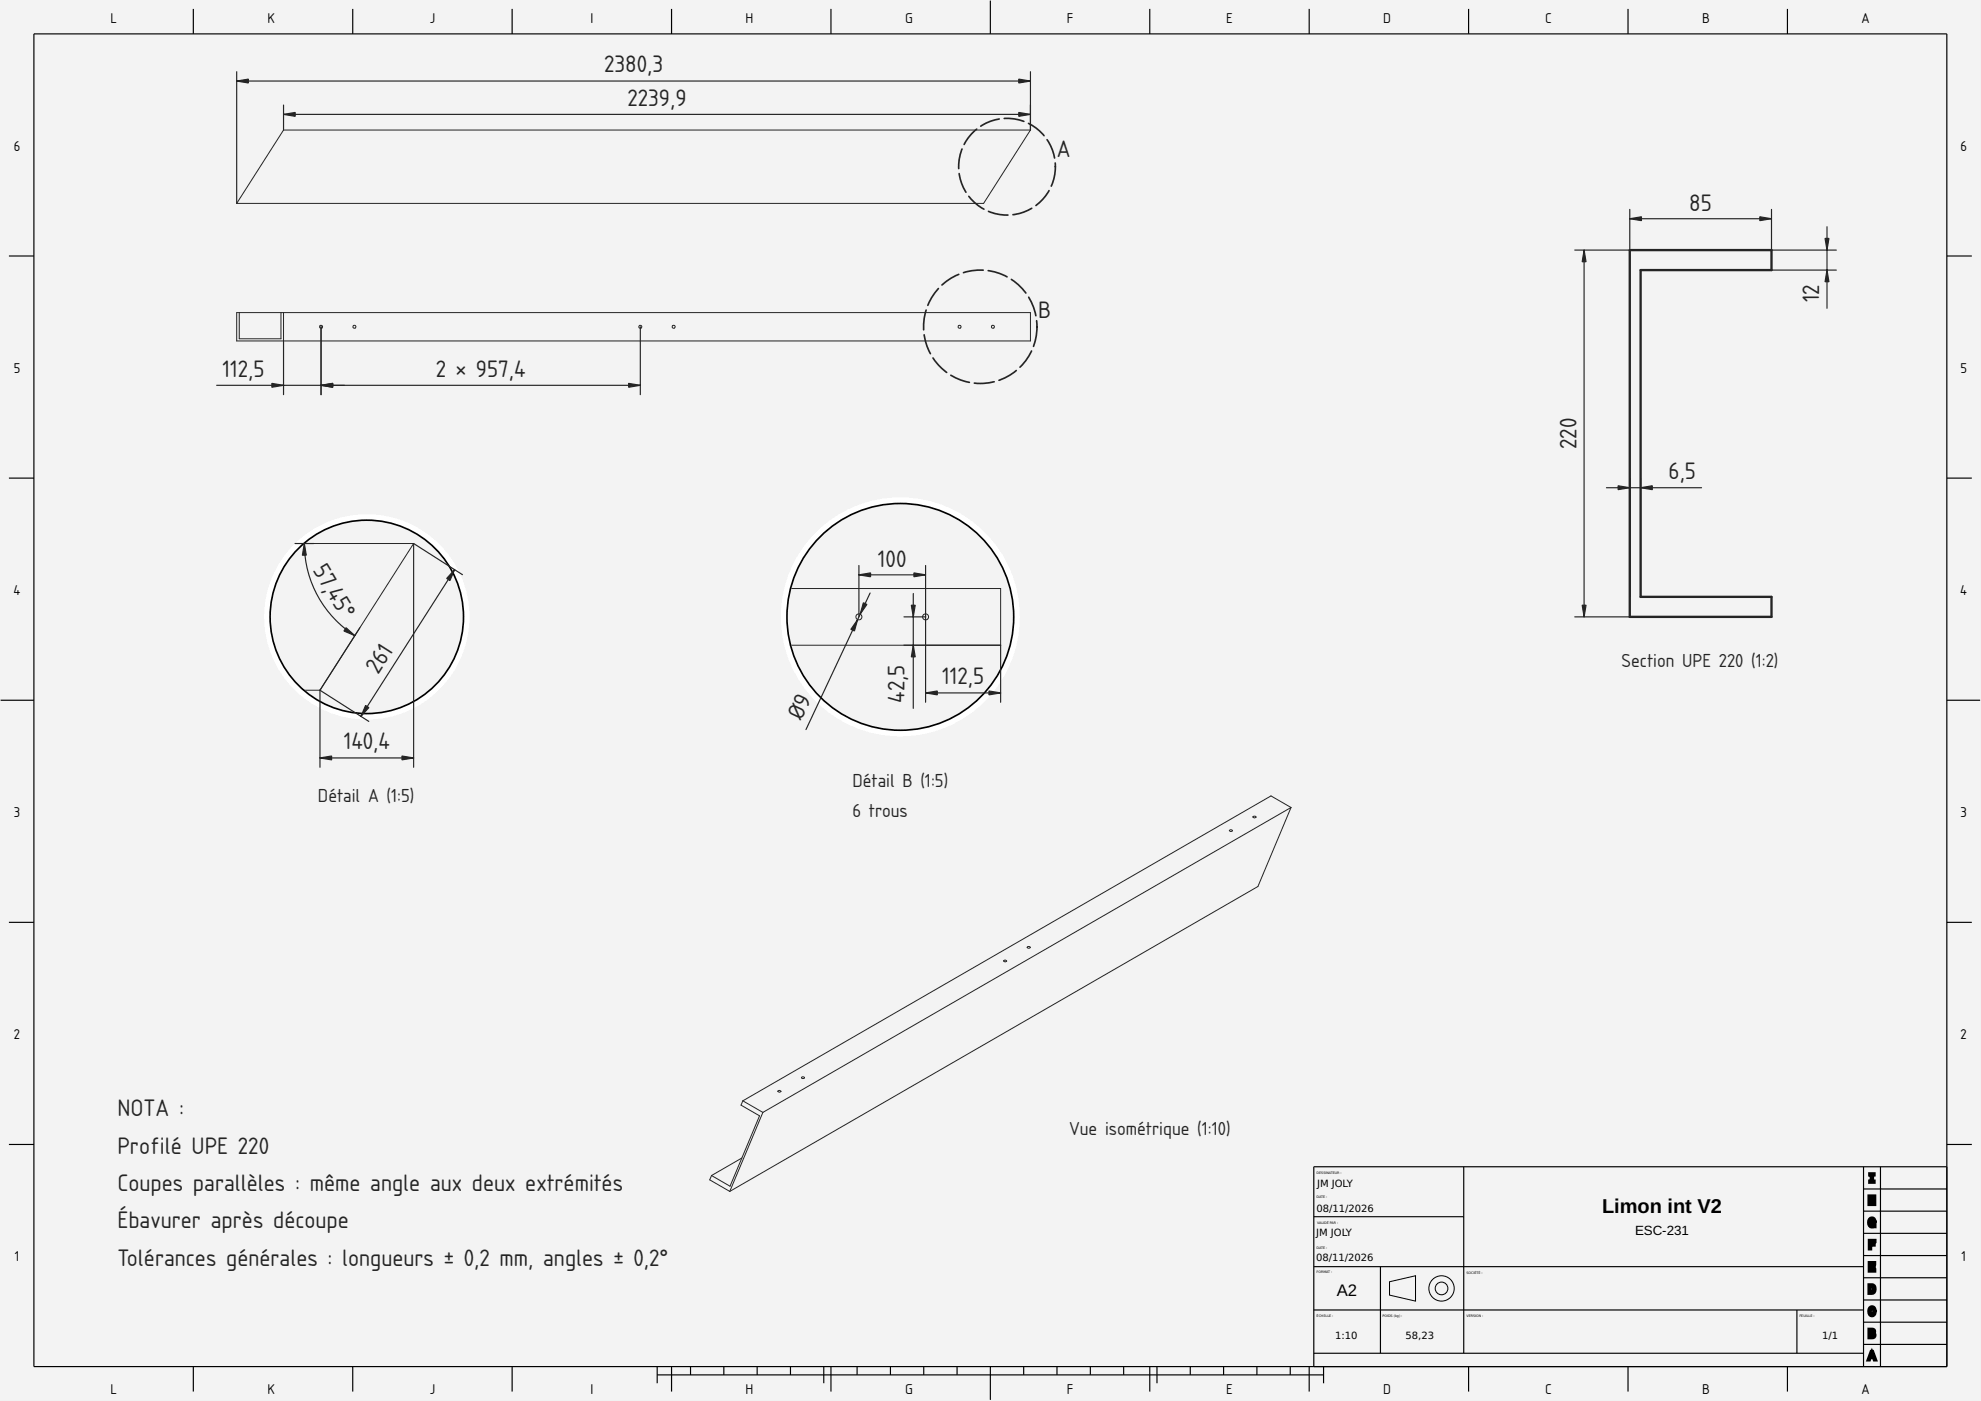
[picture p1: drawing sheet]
<svg xmlns="http://www.w3.org/2000/svg" width="594mm" height="420mm" viewBox="0 0 594 420" stroke-linecap="round" stroke-linejoin="round" font-family="sans-serif">
<defs><g id="words">
<g font-size="6.7" fill="#212529">
<text x="181.1" y="21.7">2380,3</text>
<text x="188.1" y="31.7">2239,9</text>
<text x="316.9" y="47.2">A</text>
<text x="506.6" y="63.3">85</text>
<text x="311.4" y="95.2">B</text>
<text x="545.6" y="90.7" transform="rotate(-90 545.6 90.7)">12</text>
<text x="66.7" y="112.9">112,5</text>
<text x="130.7" y="112.9">2 × 957,4</text>
<text x="472.7" y="134.7" transform="rotate(-90 472.7 134.7)">220</text>
<text x="500.4" y="143.6">6,5</text>
<text x="93.7" y="171" transform="rotate(59 93.7 171)">57,45°</text>
<text x="263.3" y="170.1">100</text>
<text x="113.4" y="202.4" transform="rotate(-57 113.4 202.4)">261</text>
<text x="282.5" y="205.2">112,5</text>
<text x="271.3" y="210.7" transform="rotate(-90 271.3 210.7)">42,5</text>
<text x="240.3" y="216.2" transform="rotate(-65 240.3 216.2)">Ø9</text>
<text x="103.1" y="224.7">140,4</text>
<text x="35.2" y="334.8">NOTA :</text>
<text x="35.2" y="346">Profilé UPE 220</text>
<text x="35.2" y="357.2">Coupes parallèles : même angle aux deux extrémités</text>
<text x="35.2" y="368.4">Ébavurer après découpe</text>
<text x="35.2" y="379.6">Tolérances générales : longueurs ± 0,2 mm, angles ± 0,2°</text>
</g>
<text font-size="6" x="480.5" y="363.8">Limon int V2</text>
<g font-size="5.3" fill="#212529">
<text x="486.3" y="200">Section UPE 220 (1:2)</text>
<text x="255.6" y="236.1">Détail B (1:5)</text>
<text x="95.4" y="240.5">Détail A (1:5)</text>
<text x="255.6" y="245">6 trous</text>
<text x="320.6" y="340.5">Vue isométrique (1:10)</text>
</g>
<text font-size="5" x="400.9" y="388.7">A2</text>
<g font-size="4">
<text x="33.1" y="6.8">L</text>
<text x="80.3" y="6.8">K</text>
<text x="128.9" y="6.8">J</text>
<text x="177" y="6.8">I</text>
<text x="223.6" y="6.8">H</text>
<text x="271.4" y="6.8">G</text>
<text x="319.9" y="6.8">F</text>
<text x="367.7" y="6.8">E</text>
<text x="414.8" y="6.8">D</text>
<text x="463.3" y="6.8">C</text>
<text x="510.5" y="6.8">B</text>
<text x="558.2" y="6.8">A</text>
<text x="4.1" y="45.2">6</text>
<text x="587.9" y="45.2">6</text>
<text x="4.1" y="111.8">5</text>
<text x="587.9" y="111.8">5</text>
<text x="4.1" y="178.4">4</text>
<text x="587.9" y="178.4">4</text>
<text x="4.1" y="245">3</text>
<text x="587.9" y="245">3</text>
<text x="4.2" y="311.6">2</text>
<text x="588" y="311.6">2</text>
<text x="490.3" y="370.2">ESC-231</text>
<text x="4.4" y="378.2">1</text>
<text x="588.2" y="378.2">1</text>
<text x="33.1" y="418.2">L</text>
<text x="80.3" y="418.2">K</text>
<text x="128.9" y="418.2">J</text>
<text x="177" y="418.2">I</text>
<text x="223.6" y="418.2">H</text>
<text x="271.4" y="418.2">G</text>
<text x="319.9" y="418.2">F</text>
<text x="367.7" y="418.2">E</text>
<text x="414.8" y="418.2">D</text>
<text x="463.3" y="418.2">C</text>
<text x="510.5" y="418.2">B</text>
<text x="558.2" y="418.2">A</text>
</g>
<g font-size="3">
<text x="395" y="355.8">JM JOLY</text>
<text x="394.8" y="363.4">08/11/2026</text>
<text x="394.7" y="370.8">JM JOLY</text>
<text x="394.7" y="378.2">08/11/2026</text>
<text x="400.4" y="401.4">1:10</text>
<text x="421.5" y="401.4">58,23</text>
<text x="546.4" y="401.4">1/1</text>
</g>
<g font-size="1">
<text x="394.8" y="352">DESSINATEUR :</text>
<text x="394.8" y="359.4">DATE :</text>
<text x="395" y="367.1">VALIDÉ PAR :</text>
<text x="394.8" y="374.5">DATE :</text>
<text x="394.8" y="381.9">FORMAT :</text>
<text x="439.8" y="382.1">SOCIÉTÉ :</text>
<text x="394.8" y="395.1">ÉCHELLE :</text>
<text x="414.6" y="395">POIDS (kg) :</text>
<text x="439.8" y="395.1">VERSION :</text>
<text x="539.6" y="395.1">FEUILLE :</text>
</g>
</g></defs>
<path d="M0 0h594v420h-594z" fill-rule="evenodd" fill="#f1f3f5"/>
<g fill="#000">
<path d="M0 0h594v420h-594zM0 0v420h594v-420z"/>
<path d="M560.7 351.8h1v2.9h-1v-.5h.5v.3h-.5v-.5h1.3v.5h-.5v-.3h.5v.5h-1v-2.9h1v.5h-.5v-.3h.5v.5h-1.3v-.5h.5v.3h-.5zM560.2 351.5h2.3v1.3h-1v-.5h.5v1.9h-.5v-.5h1v1.3h-2.3v-1.3h1v.5h-.5v-1.9h.5v.5h-1z"/>
<path d="M560.4 358.7h.5v.5h-.4v-.5h.5v2.5h-.5v-.5h.4v.5h-.5v-1.7h2v1.7h-.5v-.5h.3v.5h-.5v-2.5h.5v.5h-.3v-.5h.5v1.5h-2zM560 358.2h1.4v1.5h-.5v-.5h1v.5h-.5v-1.5h1.3v3.5h-1.3v-1.7h.5v.5h-1v-.5h.5v1.7h-1.4z"/>
<path d="M560.5 371.8h1.7v.5h-.5v-.3h.5v.5h-1.6v-.5h.5v2.5h-.5v-.5h.4v.5h-.5v-1.6h1.5v.5h-.5v-.3h.5v.5h-1.5zM560.1 371.5h2.6v1.3h-1.7v-.5h.5v.8h-.5v-.5h1.5v1.3h-1.5v-.5h.5v1.6h-1.4z"/>
<path d="M560.8 365.2h.9l.6 .8-.4 .1v-.5h.3v.5l-.5 .1-.1-.3 .5-.1-.4 .3-.2-.3 .4-.3-.2 .4-.3-.1 .3-.4-.1 .4h-.3l.1-.5 .1 .5-.4 .1-.1-.5 .3 .4-.3 .2-.3-.3 .4 .2-.2 .4-.4-.2h.5l-.1 .6-.5-.1h.5l.1 .5-.5 .1 .4-.2 .2 .4-.4 .2 .3-.4 .3 .3-.3 .3 .1-.4h.3l-.1 .5v-.5h.2v.5l-.2-.5h.2l.2 .4-.3-.4 .2-.1 .3 .4-.4-.3 .8-1.1 .3 1.5-.5 .1v-.5h.2v.5h-.5v-1.4h.5v.5h-1v-.5h.5v.3h-.5v-.5h1.1v.5a1.07 1.07 0 0 1-.9 1.3 1.07 1.07 0 0 1-1.2-1v-1zM560.3 365.3a1.36 1.36 0 0 1 1.4-.5 1.36 1.36 0 0 1 1 1.2l.2 .6h-1.4l-.2-.6 .5-.1-.4 .3-.1-.2 .4-.3-.3 .4-.1-.1 .2-.4-.1 .5h-.1l.1-.5 .1 .5h-.3l-.1-.4 .4 .3-.2 .2-.4-.3 .5 .1-.1 .3-.5-.1h.5l-.1 .4h-.5h.5l.1 .4h-.5l.5-.1 .1 .3-.5 .2 .4-.4 .2 .2-.4 .4 .1-.5h.3l-.2 .5-.1-.5h.3l.1 .5-.4-.4 .2-.2 .3 .4-.4-.2 .1-.2 .5 .2-.5-.1v-.3h.5v.5h-1.1v-1.3h2v2.4h-1.1l-.2-.8 .5-.1 .4 .3-.2 .3-.9 .3a1.6 1.6 0 0 1-1.4-1.7z"/>
<path d="M560.4 378.5h1.8v.5h-.5v-.3h.5v.5h-1.6v-.5h.5v2.5h-.5v-.5h1.6v.5h-.5v-.3h.5v.5h-1.8v-1.9h1.6v.5h-.5v-.3h.5v.5h-1.6zM560.1 378.2h2.6v1.3h-1.8v-.5h.5v.7h-.5v-.5h1.6v1.3h-1.6v-.5h.5v.9h-.5v-.5h1.8v1.3h-2.6z"/>
<path d="M560.5 385.3h.5v2.5h-.5v-.5h.9v.5l-.1-.5h.3l.1 .5-.3-.4 .3-.3 .3 .4-.4-.2 .2-.4 .4 .2h-.5l.1-.6 .5 .1h-.5l-.1-.5 .5-.1-.5 .2v-.2l.4-.2-.4 .3-.1-.2 .4-.2-.3 .3-.3-.2 .4-.4-.2 .5-.2-.1 .2-.4-.1 .5-.2-.1 .1-.5v.5h-.9zM560 384.8l2 .2 .6 .6 .2 1a1.46 1.46 0 0 1-1.4 1.7h-1.4zM560.4 385.1h.5a1.35 1.35 0 0 1 1.3 .5 1.35 1.35 0 0 1 .2 1.5l-.6 .8-1.4 .1zM560.9 385.6h.5v1.9h-.5v-.5h.4v.5l-.1-.5h.3l.1 .5-.3-.4 .1-.2 .4 .4-.5-.2 .1-.3 .5 .2h-.5v-.5l.5 .1h-.5v-.4h.5l-.5 .1-.1-.3 .5-.1-.3 .3-.2-.1 .3-.4-.1 .5-.3-.1 .1-.5v.5h-.4z"/>
<path d="M560.5 398.7h.5v2.5h-.5v-.5h1v.5l-.1-.5 .3-.1 .1 .5-.3-.4 .3-.2 .2 .5-.4-.3 .2-.2 .4 .2-.5-.1 .1-.3 .5 .1-.5 .1-.1-.2 .5-.1-.4 .2-.1-.2 .4-.2-.3 .4-.1-.1 .3-.4-.2 .5-.9-.5 .8-.7 .4 .4-.5-.2 .5 .1-.5-.1v-.2l.5 .1-.5 .1v-.3l.5-.1-.4 .3-.2-.2 .5-.3-.3 .5-.2-.2 .2-.4v.5h-.4l.1-.5v.5h-.9zM560 398.2h1.4a1.1 1.1 0 0 1 1.2 .7 1.1 1.1 0 0 1-.5 1.3l-.3-.4 .2-.4a1.2 1.2 0 0 1 .7 1.3 1.2 1.2 0 0 1-1.2 1h-1.5zM560.3 398.5h1.1a.87 .87 0 0 1 .9 .8 .87 .87 0 0 1-1 .9h-1zM560.8 399h.5v.7h-.5v-.5h.5v.5v-.5h.2v.5l-.2-.5 .5 .3-.5-.1v-.2l.5 .1-.5 .1v-.2h.5l-.5 .2 .3-.4-.1 .5h-.2l.1-.5v.5h-.6zM560.3 399.5h1.1a.93 .93 0 0 1 1 .9 .93 .93 0 0 1-1 1h-1.1zM560.8 400h.5v.9h-.5v-.5h.6v.5v-.5l.2-.1v.5l-.2-.4 .1-.1 .3 .5-.4-.3 .1-.2 .4 .3-.5-.1v-.2l.5 .1-.5 .1v-.2l.5-.1-.4 .3-.1-.1 .4-.3-.2 .5-.2-.1 .2-.5v.5h-.3l.1-.5v.5h-.6z"/>
<path d="M560.9 391.9l.9-.1 .6 .8-.5 .2v-.5h.3v.5l-.4 .1-.1-.3 .4-.2-.4 .3-.2-.3 .5-.2-.3 .4-.3-.2 .3-.4-.1 .5-.3-.1 .1-.5 .1 .5-.4 .1-.1-.5 .3 .4-.3 .3-.3-.4 .5 .2-.2 .4-.5-.2h.5v.6h-.5l.5-.1v.6h-.5l.5-.2 .2 .4-.5 .2 .3-.4 .3 .3-.3 .4 .1-.5 .4 .1-.1 .5-.1-.5 .3-.1 .1 .5-.3-.4 .3-.2 .3 .4-.4-.3 .2-.3 .4 .3-.5-.1 .1-.4 .5 .1v.5h-.4v-.5l.5 .1a1.04 1.04 0 0 1-1 1.1 1.04 1.04 0 0 1-1-1.1v-1zM560.3 392a1.35 1.35 0 0 1 1.4-.5 1.35 1.35 0 0 1 1 1.1l.2 .7h-1.3l-.2-.6 .4-.2-.4 .3-.1-.1 .4-.3-.3 .4-.1-.1 .3-.4-.1 .5-.2-.1 .1-.5 .1 .5-.2 .1-.1-.5 .3 .3-.2 .2-.3-.3 .4 .2-.1 .3-.5-.2 .5 .1v.4h-.5l.5-.1v.4l-.5 .1 .5-.2 .1 .3-.4 .2 .3-.3 .2 .2-.3 .3 .1-.5 .2 .1-.1 .5-.1-.5 .2-.1 .1 .5-.3-.4 .1-.1 .3 .4-.4-.3 .1-.2 .5 .3-.5-.1 .1-.7h1.4a2.17 2.17 0 0 1-.9 1.8l-.1 .1a1.35 1.35 0 0 1-1.9-1.1v-1.3z"/>
<path d="M561.2 405.3l.4 .2-.9 2.5-.4-.2v-.5h.3v.5l-.5-.1 .4-1.1h1.7l.4 1.1-.5 .1v-.5h.4v.5l-.5 .2-.9-2.5 .4-.2v.5h-.3zM560.8 404.8h1.1l1.3 3.5h-1.4l-.4-1 .5-.2v.5h-1v-.5l.4 .2-.4 1h-1.4zM561.4 404.2l1 3.1h-2.1zM560.9 405.8l.5-.1 .4 .1-.4 1.1-.4-.1v-.5h.7v.5l-.4 .1z"/>
</g>
<g fill="none" stroke="#000" stroke-width=".35">
<path d="M10.2 10.2h573.6v399.6h-573.6zM58 2.7v7.5M105.8 2.7v7.5M153.6 2.7v7.5M201.4 2.7v7.5M249.2 2.7v7.5M297 .2v10M344.8 2.7v7.5M392.6 2.7v7.5M440.4 2.7v7.5M488.2 2.7v7.5M536 2.7v7.5"/>
<path d="M2.7 76.8h7.5M583.8 76.8h7.5M2.7 143.4h7.5M583.8 143.4h7.5M.2 210h10M583.8 210h10M2.7 276.6h7.5M583.8 276.6h7.5M2.7 343.2h7.5M439 349.9v55.9M558.9 356.6h24.9M558.9 349.9v59.9"/>
<path d="M563.9 349.9v59.9M583.8 349.9h-189.8v59.9M583.8 343.2h7.5M394 379.9h164.9M394 364.9h45M414 379.9v25.9M558.9 376.5h24.9M558.9 369.9h24.9M558.9 363.2h24.9M394 392.9h164.9M538.9 392.9v12.9M558.9 396.5h24.9"/>
<path d="M558.9 389.9h24.9M558.9 383.2h24.9M58 409.8v7.5M105.8 409.8v7.5M153.6 409.8v7.5M197.1 412.3h199.8M197.1 409.8v5M201.4 409.8v7.5M207.1 409.8v2.5M217.1 409.8v2.5M227.1 409.8v2.5M237.1 409.8v2.5"/>
<path d="M247 409.8v5M249.2 409.8v7.5M257 409.8v2.5M267 409.8v2.5M277 409.8v2.5M287 409.8v2.5M297 409.8v10M307 409.8v2.5M317 409.8v2.5M327 409.8v2.5M337 409.8v2.5M344.8 409.8v7.5"/>
<path d="M347 409.8v5M357 409.8v2.5M366.9 409.8v2.5M376.9 409.8v2.5M386.9 409.8v2.5M392.6 409.8v7.5M394 405.8h164.9M396.9 409.8v5M440.4 409.8v7.5M488.2 409.8v7.5M536 409.8v7.5M558.9 403.2h24.9"/>
</g>
<g fill="#000">
<path d="M560.7 352h1.3v.3h-.5v1.9h.5v.3h-1.3v-.3h.5v-1.9h-.5z" fill-rule="evenodd"/>
<path d="M560.5 358.7h.4v1h1v-1h.3v2.5h-.3v-1.2h-1v1.2h-.4z" fill-rule="evenodd"/>
<path d="M560.6 372h1.6v.3h-1.2v.8h1v.3h-1v1.1h-.4z" fill-rule="evenodd"/>
<path d="M560.7 365.7a.85 .85 0 0 1 .9-.4 .85 .85 0 0 1 .6 .8h-.3l-.4-.5a1.04 1.04 0 0 0-.8 .9 1.04 1.04 0 0 0 .6 1.1l.4-.2 .2-.6h-.6v-.3h1v1.4l-.3-.4-.5 .4a1.2 1.2 0 0 1-1-1.8z" fill-rule="evenodd"/>
<path d="M560.6 378.7h1.6v.3h-1.3v.7h1.1v.3h-1.1v.9h1.3v.3h-1.6z" fill-rule="evenodd"/>
<path d="M560.5 385.3v2.5h.9a1.28 1.28 0 0 0 .9-1.2 1.28 1.28 0 0 0-.9-1.3zM560.9 385.6a.96 .96 0 0 1 1 1 .96 .96 0 0 1-1 .9z" fill-rule="evenodd"/>
<path d="M560.5 398.7v2.5h1a.7 .7 0 0 0 .7-.6 .7 .7 0 0 0-.4-.8l.3-.5a.62 .62 0 0 0-.7-.6zM560.8 399h.6a.38 .38 0 0 1 .4 .3 .38 .38 0 0 1-.5 .4h-.5zM560.8 400h.6a.44 .44 0 0 1 .5 .4 .44 .44 0 0 1-.5 .5h-.6z" fill-rule="evenodd"/>
<path d="M560.7 392.3a.85 .85 0 0 1 .9-.3 .85 .85 0 0 1 .6 .8h-.3l-.3-.5a1.05 1.05 0 0 0-.9 .9 1.05 1.05 0 0 0 .7 1.1l.3-.2 .2-.5h.4a.89 .89 0 0 1-.8 1 .89 .89 0 0 1-1-.8z" fill-rule="evenodd"/>
<path d="M561.2 405.3l-.9 2.5h.3l.3-.7h1l.2 .7h.4l-1-2.5zM561.4 405.7l.3 1.1h-.7z" fill-rule="evenodd"/>
</g>
<path d="M85 39h224l-14 22h-224z" fill-rule="evenodd" fill="#f1f3f5"/>
<circle cx="302" cy="50" r="14.5" fill="none" stroke="#212529" stroke-width=".5" stroke-dasharray="6 1.5"/>
<path d="M85 39h224l-14 22h-224z" fill="none" stroke="#212529" stroke-width=".3"/>
<path d="M71 24.3h238M71 21.5v39.5M85 34.3h224M85 31.5v7.5M309 21.5v17.5" fill="none" stroke="#212529" stroke-width=".35"/>
<g fill="#212529" stroke="#212529" stroke-width=".35">
<path d="M305.5 23.7l3.5 .6-3.5 .6z"/>
<path d="M71 24.3l3.5-.6v1.2z"/>
<path d="M305.5 33.7l3.5 .6-3.5 .6z"/>
<path d="M85 34.3l3.5-.6v1.2z"/>
</g>
<g fill="#f1f3f5">
<path d="M71 93.8h238v8.5h-238z" fill-rule="evenodd"/>
<path d="M85 93.8h224v8.5h-224z" fill-rule="evenodd"/>
<path d="M71.7 93.8h12.6v7.8h-12.6z" fill-rule="evenodd"/>
<path d="M71 93.8h.7v7.8h12.6v-7.8h.7v8.5h-14z" fill-rule="evenodd"/>
<path d="M106 97.6a.45 .45 0 0 1 .6 .1 .45 .45 0 0 1-.1 .7 .45 .45 0 0 0 .1-.7 .45 .45 0 0 0-.6-.1z" fill-rule="evenodd"/>
<path d="M96 97.6a.45 .45 0 0 0-.1 .7 .45 .45 0 0 0 .6 .1 .45 .45 0 0 1-.6-.1 .45 .45 0 0 1 .1-.7z" fill-rule="evenodd"/>
<path d="M201.8 97.6a.45 .45 0 0 1 .6 .1 .45 .45 0 0 1-.1 .7 .45 .45 0 0 0 .1-.7 .45 .45 0 0 0-.6-.1z" fill-rule="evenodd"/>
<path d="M191.8 97.6a.45 .45 0 0 0-.1 .7 .45 .45 0 0 0 .6 .1 .45 .45 0 0 1-.6-.1 .45 .45 0 0 1 .1-.7z" fill-rule="evenodd"/>
<circle cx="287.8" cy="98" r=".45"/>
<circle cx="297.8" cy="98" r=".45"/>
</g>
<circle cx="294" cy="98" r="17" fill="none" stroke="#212529" stroke-width=".5" stroke-dasharray="6 1.5"/>
<g fill="none" stroke="#212529" stroke-width=".3">
<path d="M71 93.8h238v8.5h-238zM71.7 93.8v7.8h12.6v-7.8M85 93.8v8.5"/>
<circle cx="96.3" cy="98" r=".45"/>
<circle cx="106.3" cy="98" r=".45"/>
<circle cx="192" cy="98" r=".45"/>
<circle cx="202" cy="98" r=".45"/>
<circle cx="287.8" cy="98" r=".45"/>
<circle cx="297.8" cy="98" r=".45"/>
</g>
<path d="M96.3 98v20.4M192 98v20.4M65 115.6h127M85 102.3v16.1" fill="none" stroke="#212529" stroke-width=".35"/>
<g fill="#212529" stroke="#212529" stroke-width=".35">
<path d="M188.5 115l3.5 .6-3.5 .5z"/>
<path d="M96.3 115.6l3.5-.6v1.1z"/>
<path d="M81.5 115l3.5 .6-3.5 .5z"/>
</g>
<path d="M488.8 75h42.5v6h-39.3v98h39.3v6h-42.5z" fill-rule="evenodd" fill="#f1f3f5"/>
<path d="M488.8 75h42.5v6h-39.3v98h39.3v6h-42.5z" fill="none" stroke="#212529" stroke-width=".7"/>
<path d="M475.1 75v110M488.8 65.6h42.5M488.8 62.8v12.2h-16.5M531.3 62.8v12.2h19.4M547.9 68v24.5M531.3 81h19.4M481.8 146.3h28.5M488.8 143.5v35.5M492 143.5v35.5M472.3 185h16.5" fill="none" stroke="#212529" stroke-width=".35"/>
<g fill="#212529" stroke="#212529" stroke-width=".35">
<path d="M527.8 65l3.5 .6-3.5 .6z"/>
<path d="M488.8 65.6l3.5-.6v1.2z"/>
<path d="M475.1 75l.5 3.5h-1.1z"/>
<path d="M474.5 181.5h1.1l-.5 3.5z"/>
<path d="M492 146.3l3.5-.6v1.1z"/>
<path d="M485.3 145.7l3.5 .6-3.5 .5z"/>
<path d="M547.9 81l.6 3.5h-1.2z"/>
<path d="M547.3 71.5h1.2l-.6 3.5z"/>
</g>
<g fill="#f1f3f5">
<path d="M213.4 352.5l9.1-5.2-3.6 8.4z"/>
<path d="M222.8 330.1l158.4-91.4 6 3.5-10 23.7-158.4 91.4-6-3.5 .6-1.3 9.1-5.2 5.3-12.7-5.6-3.2z" fill-rule="evenodd"/>
<path d="M228.8 333.6l158.4-91.4-10 23.7-158.4 91.4z" fill-rule="evenodd"/>
<path d="M222.8 330.1l158.4-91.4 6 3.5-158.4 91.4z" fill-rule="evenodd"/>
<path d="M222.8 330.1l6 3.5-10 23.7-6-3.5 .6-1.3 5.5 3.2 8.9-21.1-5.6-3.2z" fill-rule="evenodd"/>
<path d="M308.1 284a.48 .48 0 0 1 .5-.2 .48 .48 0 0 1 .3 .4 .43 .43 0 0 1-.4 .2 .43 .43 0 0 1-.4-.4z" fill-rule="evenodd"/>
<path d="M240.4 323.1a.48 .48 0 0 1 .5-.2 .48 .48 0 0 1 .3 .3 .43 .43 0 0 1-.4 .3 .43 .43 0 0 1-.4-.4z" fill-rule="evenodd"/>
<path d="M368.7 249a.48 .48 0 0 1 .5-.2 .48 .48 0 0 1 .4 .4 .44 .44 0 0 1-.5 .2 .44 .44 0 0 1-.4-.4z" fill-rule="evenodd"/>
<path d="M375.8 244.9a.48 .48 0 0 1 .5-.2 .48 .48 0 0 1 .3 .4 .44 .44 0 0 1-.4 .2 .44 .44 0 0 1-.4-.4z" fill-rule="evenodd"/>
<path d="M301 288.1a.39 .39 0 0 1 .5-.2 .39 .39 0 0 1 .2 .5h-.5z" fill-rule="evenodd"/>
<path d="M233.3 327.2a.39 .39 0 0 1 .5-.2 .39 .39 0 0 1 .2 .4l-.5 .1z" fill-rule="evenodd"/>
</g>
<g fill="none" stroke="#212529" stroke-width=".3">
<path d="M368.7 249a.48 .48 0 0 1 .5-.2 .48 .48 0 0 1 .4 .4 .44 .44 0 0 1-.5 .2 .44 .44 0 0 1-.4-.4zM375.8 245h-.1M375.8 244.9a.48 .48 0 0 1 .5-.2 .48 .48 0 0 1 .3 .4l-.4 .2zM387.2 242.2l-158.4 91.4M387.2 242.2l-6-3.5-158.4 91.4M387.2 242.2l-10 23.7-158.4 91.4M301 288.1a.39 .39 0 0 1 .5-.2 .39 .39 0 0 1 .2 .5h-.5zM308.1 284a.43 .43 0 0 1 .5-.2 .43 .43 0 0 1 .3 .4 .48 .48 0 0 1-.5 .2 .48 .48 0 0 1-.3-.3zM309 284.1l-.1 .1M222.8 330.1l6 3.5M222.8 330.1l-.6 1.3 5.6 3.2-8.9 21.1-5.5-3.2M228.8 333.6l-10 23.7"/>
<path d="M233.3 327.2a.39 .39 0 0 1 .5-.2 .39 .39 0 0 1 .2 .4l-.5 .1zM233.3 327.2v.1M240.4 323.1a.43 .43 0 0 1 .5-.2 .43 .43 0 0 1 .3 .4 .48 .48 0 0 1-.5 .2 .48 .48 0 0 1-.3-.3zM241.3 323.2h-.1M213.4 352.5l-.6 1.3 6 3.5M222.5 347.3l-9.1 5.2"/>
</g>
<path d="M89.5 164.1l1.2-1.1h33.3l-28 44h-5.3a29.3 29.3 0 0 1-1.2-42.9z" fill-rule="evenodd" fill="#f1f3f5"/>
<path d="M89.5 164.1l1.2-1.1h33.3l-28 44h-5.3a29.3 29.3 0 0 1-1.2-42.9z" fill="none" stroke="#212529" stroke-width=".3"/>
<path d="M79.7 185a30.3 30.3 0 0 1 60.6 0 30.3 30.3 0 0 1-60.6 0zM80.7 185a29.3 29.3 0 0 1 58.6 0 29.3 29.3 0 0 1-58.6 0z" fill-rule="evenodd" fill="#fff" stroke="#fff" stroke-width="1"/>
<circle cx="110" cy="185" r="29" fill="none" stroke="#000" stroke-width=".5"/>
<path d="M88.5 163h5.6M91.3 163a32.8 32.8 0 0 0 15.1 27.6M136.3 170.8l-28.1 44M138.7 172.3l-14.7-9.3v67.1M107.9 188.3l-11.9 18.7M96 207l14.6 9.3M96 207v23.1M96 227.3h28" fill="none" stroke="#212529" stroke-width=".35"/>
<g fill="#212529" stroke="#212529" stroke-width=".35">
<path d="M136.3 170.8l-1.4 3.3-.9-.6z"/>
<path d="M109.6 211.6l1 .6-2.4 2.6z"/>
<path d="M120.5 226.7l3.5 .6-3.5 .6z"/>
<path d="M96 227.3l3.5-.6v1.2z"/>
<path d="M103.8 188.3l2.6 2.3-3.3-1.4z"/>
<path d="M91.3 163l.6 3.5h-1.2z"/>
</g>
<g fill="#f1f3f5">
<path d="M236.7 176.5h63.4v17h-63.4a34.3 34.3 0 0 1 0-17z" fill-rule="evenodd"/>
<circle cx="257.6" cy="185" r=".9"/>
<circle cx="277.6" cy="185" r=".9"/>
</g>
<g fill="none" stroke="#212529" stroke-width=".3">
<path d="M236.7 176.5h63.4v17h-63.4a34.3 34.3 0 0 1 0-17z"/>
<circle cx="257.6" cy="185" r=".9"/>
<circle cx="277.6" cy="185" r=".9"/>
</g>
<path d="M234.7 185a35.3 35.3 0 0 1 70.6 0 35.3 35.3 0 0 1-70.6 0zM235.7 185a34.3 34.3 0 0 1 68.6 0 34.3 34.3 0 0 1-68.6 0z" fill-rule="evenodd" fill="#fff" stroke="#fff" stroke-width="1"/>
<circle cx="270" cy="185" r="34" fill="none" stroke="#000" stroke-width=".5"/>
<path d="M257.6 172.4h20M257.6 169.6v15.4M260.9 177.8l-19.2 41M273.9 178v34.4M277.6 169.6v41M271.1 193.5h29v17.1M271.1 185h6.5M277.6 207.8h22.5" fill="none" stroke="#212529" stroke-width=".35"/>
<g fill="#212529" stroke="#212529" stroke-width=".35">
<path d="M296.6 207.2l3.5 .6-3.5 .6z"/>
<path d="M277.6 207.8l3.5-.6v1.2z"/>
<path d="M274.1 171.8l3.5 .6-3.5 .6z"/>
<path d="M257.6 172.4l3.5-.6v1.2z"/>
<path d="M273.3 181.5h1.2l-.6 3.5z"/>
<path d="M273.9 193.5l.6 3.5h-1.2z"/>
<path d="M257.2 185.8l-1 3.4-1-.5z"/>
<path d="M258.9 180.8l1.1 .5-2 2.9z"/>
</g>
<g fill="none" stroke="#000" stroke-width=".3">
<path d="M416.7 384.4l7.8-1.8v7.6l-7.8-1.8z"/>
<circle cx="432.3" cy="386.4" r="3.8"/>
<circle cx="432.3" cy="386.4" r="1.9"/>
</g>
<use href="#words"/>
</svg>
